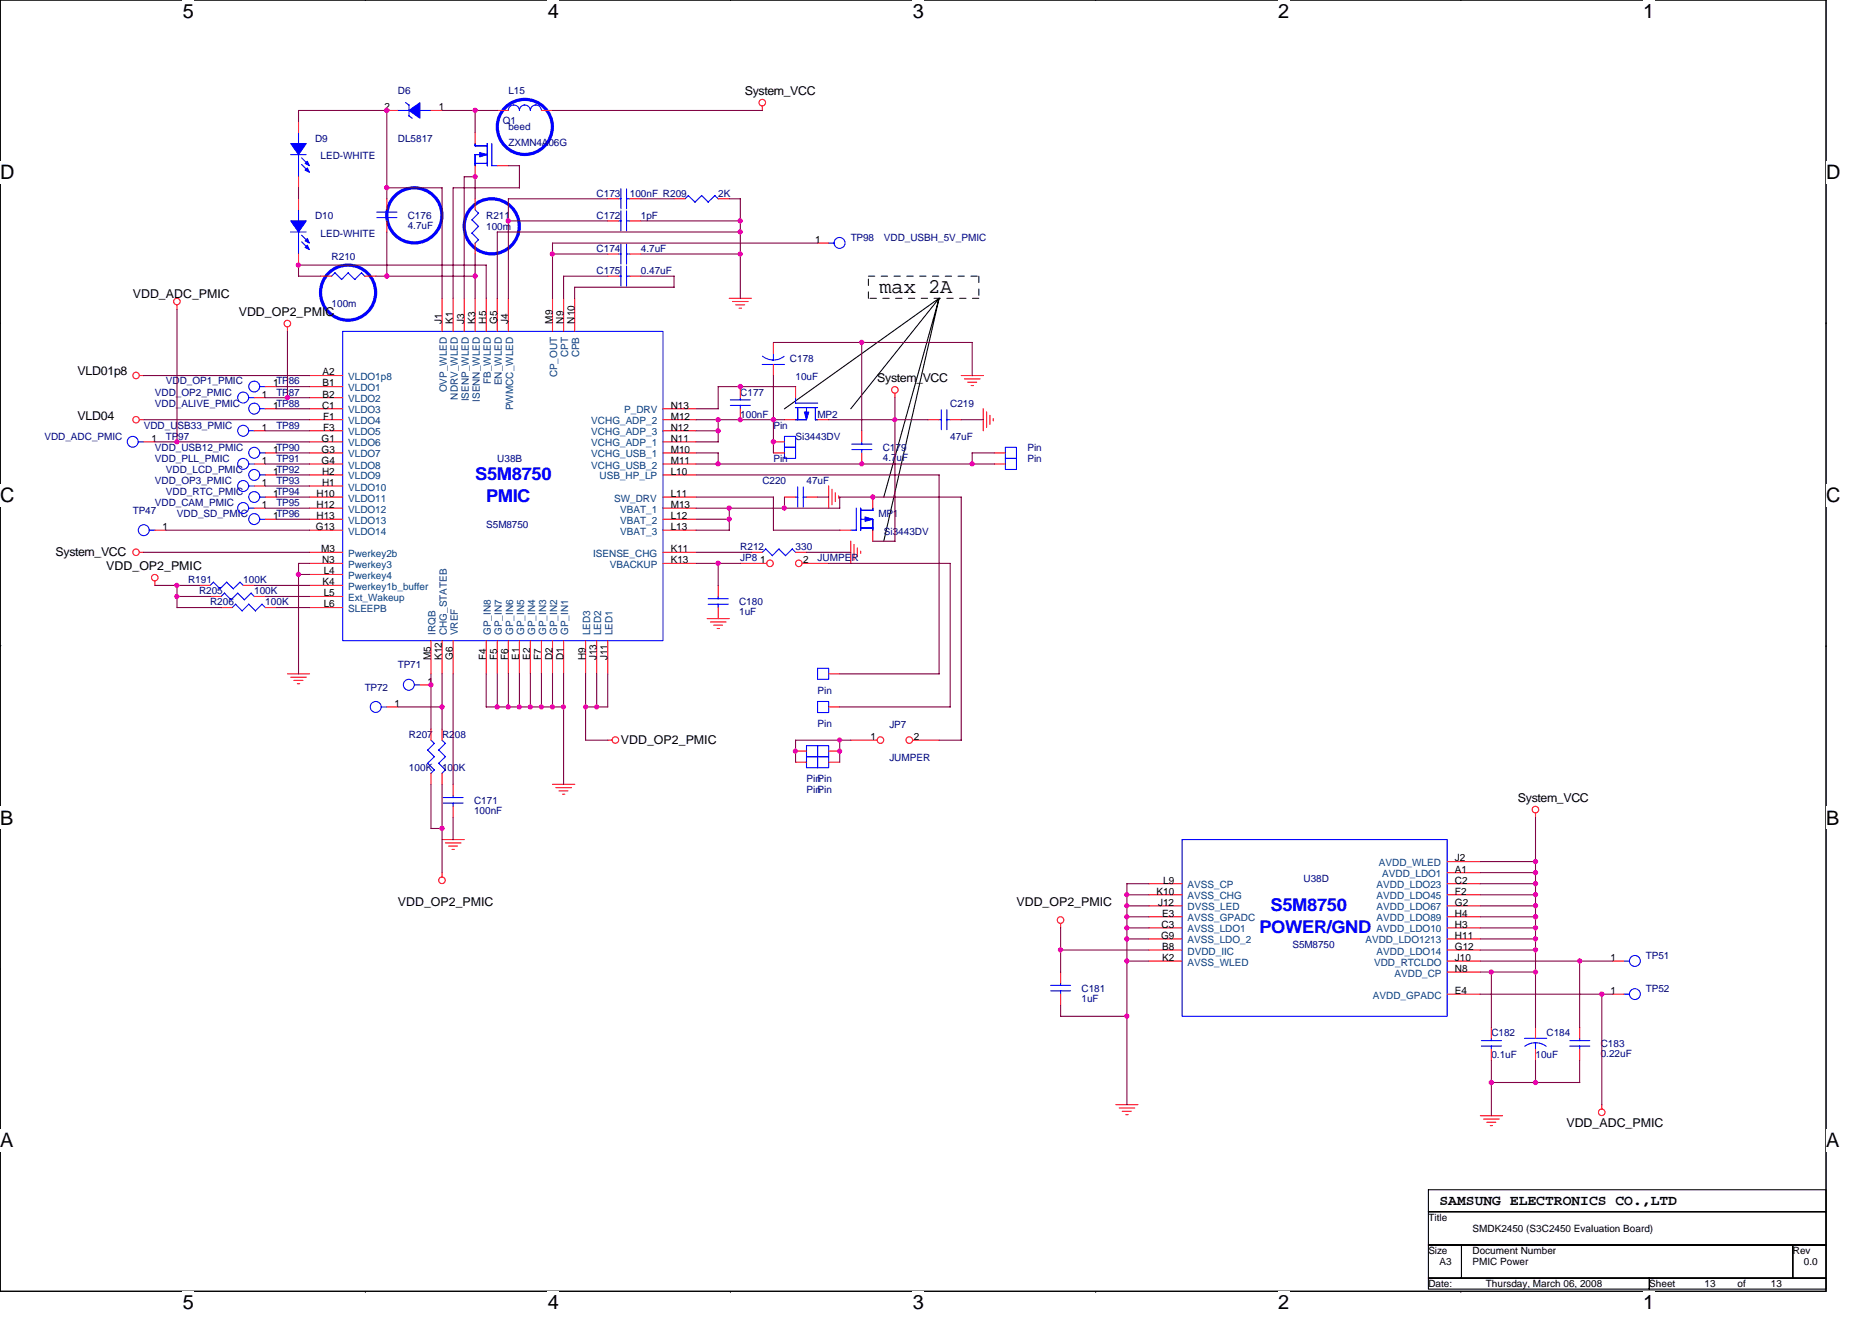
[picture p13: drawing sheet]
<svg xmlns="http://www.w3.org/2000/svg" width="297mm" height="210mm" viewBox="0 0 297 210" stroke-linecap="round" stroke-linejoin="round" font-family="sans-serif">
<defs><g id="words">
<text font-size="3.3" x="139.5" y="46.5">max 2A</text>
<g font-size="3.2">
<text x="29" y="2.8">5</text>
<text x="86.9" y="2.8">4</text>
<text x="144.9" y="2.8">3</text>
<text x="202.8" y="2.8">2</text>
<text x="260.7" y="2.8">1</text>
<text x="0" y="28.4">D</text>
<text x="289.7" y="28.4">D</text>
<text x="0" y="79.6">C</text>
<text x="289.7" y="79.6">C</text>
<text x="0" y="130.8">B</text>
<text x="289.7" y="130.8">B</text>
<text x="0" y="182.1">A</text>
<text x="289.7" y="182.1">A</text>
<text x="29" y="207.7">5</text>
<text x="86.9" y="207.7">4</text>
<text x="144.9" y="207.7">3</text>
<text x="202.8" y="207.7">2</text>
<text x="260.7" y="207.7">1</text>
</g>
<g font-size="2.8" fill="#00f">
<text x="75.4" y="76.2">S5M8750</text>
<text x="77.1" y="79.7">PMIC</text>
<text x="199.8" y="148">POWER/GND</text>
<text x="201.6" y="144.5">S5M8750</text>
</g>
<text font-size="2.3" x="228.4" y="191.2">SAMSUNG ELECTRONICS CO.,LTD</text>
<g font-size="1.9">
<text x="118.2" y="15">System_VCC</text>
<text x="21.1" y="47.3">VDD_ADC_PMIC</text>
<text x="37.9" y="50.1">VDD_OP2_PMIC</text>
<text x="12.3" y="59.5">VLD01p8</text>
<text x="139.2" y="60.6">System_VCC</text>
<text x="12.3" y="66.6">VLD04</text>
<text x="8.8" y="88.3">System_VCC</text>
<text x="16.9" y="90.4">VDD_OP2_PMIC</text>
<text x="98.5" y="118.1">VDD_OP2_PMIC</text>
<text x="240.9" y="127.2">System_VCC</text>
<text x="63.1" y="143.7">VDD_OP2_PMIC</text>
<text x="161.3" y="143.7">VDD_OP2_PMIC</text>
<text x="248.6" y="178.7">VDD_ADC_PMIC</text>
</g>
<g font-size="1.6">
<text x="61" y="17.5">2</text>
<text x="69.6" y="17.5">1</text>
<text x="129.4" y="38.5">1</text>
<text x="70.1" y="51.4" transform="rotate(-90 70.1 51.4)">J1</text>
<text x="71.9" y="51.4" transform="rotate(-90 71.9 51.4)">K1</text>
<text x="73.6" y="51.4" transform="rotate(-90 73.6 51.4)">J3</text>
<text x="75.4" y="51.4" transform="rotate(-90 75.4 51.4)">K3</text>
<text x="77.1" y="51.4" transform="rotate(-90 77.1 51.4)">H5</text>
<text x="78.9" y="51.4" transform="rotate(-90 78.9 51.4)">G5</text>
<text x="80.6" y="51.4" transform="rotate(-90 80.6 51.4)">J4</text>
<text x="87.6" y="51.4" transform="rotate(-90 87.6 51.4)">M9</text>
<text x="89.4" y="51.4" transform="rotate(-90 89.4 51.4)">N9</text>
<text x="91.2" y="51.4" transform="rotate(-90 91.2 51.4)">N10</text>
<text x="51.2" y="59.6">A2</text>
<text x="41.6" y="63.1">1</text>
<text x="43.3" y="61.3">1TP86</text>
<text x="43.3" y="64.8">1TP88</text>
<text x="51.1" y="64.8">C1</text>
<text x="51.2" y="61.3">B1</text>
<text x="51.2" y="63.1">B2</text>
<text x="106.4" y="64.8">N13</text>
<text x="24" y="70.1">1</text>
<text x="41.6" y="68.3">1</text>
<text x="43.3" y="71.8">1TP90</text>
<text x="51" y="70.1">G1</text>
<text x="51" y="71.8">G3</text>
<text x="51.3" y="66.6">F1</text>
<text x="51.3" y="68.3">F3</text>
<text x="106.4" y="70.1">N11</text>
<text x="106.4" y="66.6">M12</text>
<text x="106.4" y="68.3">N12</text>
<text x="106.4" y="71.8">M10</text>
<text x="41.6" y="73.6">1</text>
<text x="41.6" y="77.1">1</text>
<text x="43.3" y="75.3">1TP92</text>
<text x="51" y="73.6">G4</text>
<text x="51.1" y="75.3">H2</text>
<text x="51.1" y="77.1">H1</text>
<text x="106.4" y="73.6">M11</text>
<text x="106.4" y="75.3">L10</text>
<text x="41.6" y="80.6">1</text>
<text x="43.3" y="82.4">1TP96</text>
<text x="43.3" y="78.8">1TP94</text>
<text x="50.2" y="78.8">H10</text>
<text x="50.2" y="80.6">H12</text>
<text x="50.2" y="82.4">H13</text>
<text x="106.4" y="82.4">L12</text>
<text x="106.4" y="80.6">M13</text>
<text x="106.4" y="78.8">L11</text>
<text x="25.8" y="84.1">1</text>
<text x="50.1" y="84.1">G13</text>
<text x="51" y="87.6">M3</text>
<text x="51.1" y="89.4">N3</text>
<text x="106.4" y="84.1">L13</text>
<text x="106.4" y="87.6">K11</text>
<text x="106.4" y="89.4">K13</text>
<text x="120.6" y="89.4">1</text>
<text x="127.5" y="89.4">2</text>
<text x="51.2" y="92.9">K4</text>
<text x="51.4" y="91.1">L4</text>
<text x="51.4" y="94.6">L5</text>
<text x="51.4" y="96.4">L6</text>
<text x="68.4" y="104.7" transform="rotate(-90 68.4 104.7)">M5</text>
<text x="70.1" y="104.7" transform="rotate(-90 70.1 104.7)">K12</text>
<text x="71.9" y="104.7" transform="rotate(-90 71.9 104.7)">G6</text>
<text x="77.1" y="104.7" transform="rotate(-90 77.1 104.7)">F4</text>
<text x="78.9" y="104.7" transform="rotate(-90 78.9 104.7)">F5</text>
<text x="80.6" y="104.7" transform="rotate(-90 80.6 104.7)">F6</text>
<text x="82.4" y="104.7" transform="rotate(-90 82.4 104.7)">E1</text>
<text x="84.1" y="104.7" transform="rotate(-90 84.1 104.7)">E2</text>
<text x="85.9" y="104.7" transform="rotate(-90 85.9 104.7)">F7</text>
<text x="87.6" y="104.7" transform="rotate(-90 87.6 104.7)">D2</text>
<text x="89.4" y="104.7" transform="rotate(-90 89.4 104.7)">D1</text>
<text x="92.9" y="104.7" transform="rotate(-90 92.9 104.7)">H9</text>
<text x="94.7" y="104.7" transform="rotate(-90 94.7 104.7)">J13</text>
<text x="96.4" y="104.7" transform="rotate(-90 96.4 104.7)">J11</text>
<text x="62.6" y="112.1">1</text>
<text x="67.9" y="108.6">1</text>
<text x="138.1" y="117.4">1</text>
<text x="145" y="117.4">2</text>
<text x="230.9" y="136.7">J2</text>
<text x="183.5" y="141.9">K10</text>
<text x="183.8" y="143.7">J12</text>
<text x="184.6" y="140.2">L9</text>
<text x="230.9" y="138.4">A1</text>
<text x="230.9" y="140.2">C2</text>
<text x="230.9" y="141.9">F2</text>
<text x="230.9" y="143.7">G2</text>
<text x="184.2" y="148.9">G9</text>
<text x="184.3" y="147.2">C3</text>
<text x="184.4" y="145.4">E3</text>
<text x="230.9" y="145.4">H4</text>
<text x="230.9" y="147.2">H3</text>
<text x="230.9" y="148.9">H11</text>
<text x="184.4" y="150.7">B8</text>
<text x="184.4" y="152.5">K2</text>
<text x="230.9" y="154.2">N8</text>
<text x="230.9" y="150.7">G12</text>
<text x="230.9" y="152.5">J10</text>
<text x="255.6" y="152.5">1</text>
<text x="230.9" y="157.7">E4</text>
<text x="255.6" y="157.7">1</text>
<text x="226.6" y="193.7">Title</text>
<text x="233.7" y="195.4">SMDK2450 (S3C2450 Evaluation Board)</text>
<text x="226.6" y="198.9">Size</text>
<text x="228.4" y="200.7">A3</text>
<text x="233.7" y="198.9">Document Number</text>
<text x="233.7" y="200.7">PMIC Power</text>
<text x="284.5" y="198.9">Rev</text>
<text x="286.2" y="200.7">0.0</text>
<text x="226.6" y="204.2">Date:</text>
<text x="235.8" y="204.2">Thursday, March 06, 2008</text>
<text x="261.7" y="204.2">Sheet</text>
<text x="270.5" y="204.2">13</text>
<text x="275.7" y="204.2">of</text>
<text x="281" y="204.2">13</text>
</g>
<g font-size="1.6" fill="#000080">
<text x="63.1" y="14.9">D6</text>
<text x="80.7" y="14.9">L15</text>
<text x="50" y="22.5">D9</text>
<text x="63.1" y="22.5">DL5817</text>
<text x="79.8" y="19.6">Q1</text>
<text x="80.7" y="23.2">ZXMN4A06G</text>
<text x="80.7" y="20.7">beed</text>
<text x="50.9" y="25.3">LED-WHITE</text>
<text x="50" y="34.7">D10</text>
<text x="64.7" y="34.7">C176</text>
<text x="77.1" y="34.7">R211</text>
<text x="94.7" y="34.7">C172</text>
<text x="94.7" y="31.2">C173</text>
<text x="99.9" y="31.2">100nF R209</text>
<text x="101.7" y="34.7">1pF</text>
<text x="114" y="31.2">2K</text>
<text x="50.9" y="37.5">LED-WHITE</text>
<text x="52.6" y="41.2">R210</text>
<text x="64.7" y="36.3">4.7uF</text>
<text x="77.1" y="36.5">100m</text>
<text x="94.7" y="40">C174</text>
<text x="101.7" y="40">4.7uF</text>
<text x="135" y="38.2">TP98</text>
<text x="140.2" y="38.2">VDD_USBH_5V_PMIC</text>
<text x="94.7" y="43.5">C175</text>
<text x="101.7" y="43.5">0.47uF</text>
<text x="52.6" y="48.7">100m</text>
<text x="125.3" y="57.5">C178</text>
<text x="24.6" y="62.8">VDD_OP2_PMIC</text>
<text x="24.6" y="64.5">VDD_ALIVE_PMIC</text>
<text x="26.3" y="61">VDD_OP1_PMIC</text>
<text x="43.9" y="62.8">TP87</text>
<text x="117.5" y="62.8">C177</text>
<text x="126.2" y="60.3">10uF</text>
<text x="150.8" y="64.5">C219</text>
<text x="7" y="69.8">VDD_ADC_PMIC</text>
<text x="22.8" y="68">VDD_USB33_PMIC</text>
<text x="24.6" y="71.5">VDD_USB12_PMIC</text>
<text x="26.3" y="69.8">TP97</text>
<text x="43.9" y="68">TP89</text>
<text x="117.5" y="66.3">100nF</text>
<text x="122.7" y="68">Pin</text>
<text x="126.2" y="69.8">Si3443DV</text>
<text x="129.7" y="66.3">MP2</text>
<text x="140.1" y="71.5">C179</text>
<text x="150.8" y="69.8">47uF</text>
<text x="163" y="71.5">Pin</text>
<text x="24.6" y="73.3">VDD_PLL_PMIC</text>
<text x="24.6" y="76.8">VDD_OP3_PMIC</text>
<text x="26.3" y="75">VDD_LCD_PMIC</text>
<text x="43.9" y="73.3">TP91</text>
<text x="43.9" y="76.8">TP93</text>
<text x="78.9" y="73.3">U38B</text>
<text x="121" y="76.8">C220</text>
<text x="122.7" y="73.3">Pin</text>
<text x="128" y="76.8">47uF</text>
<text x="140.1" y="73.1">4.7uF</text>
<text x="163" y="73.3">Pin</text>
<text x="21.1" y="81.5">TP47</text>
<text x="24.6" y="80.3">VDD_CAM_PMIC</text>
<text x="26.3" y="78.5">VDD_RTC_PMIC</text>
<text x="28.1" y="82">VDD_SD_PMIC</text>
<text x="43.9" y="80.3">TP95</text>
<text x="77.1" y="83.8">S5M8750</text>
<text x="139.4" y="82">MP1</text>
<text x="117.5" y="89">JP8</text>
<text x="117.5" y="87.3">R212</text>
<text x="126.2" y="87.3">330</text>
<text x="129.7" y="89">JUMPER</text>
<text x="140.2" y="84.8">Si3443DV</text>
<text x="29.8" y="92.6">R191</text>
<text x="31.6" y="94.3">R205</text>
<text x="38.6" y="92.6">100K</text>
<text x="40.3" y="94.3">100K</text>
<text x="33.3" y="96.1">R206</text>
<text x="42.1" y="96.1">100K</text>
<text x="117.3" y="96.1">C180</text>
<text x="117.3" y="97.6">1uF</text>
<text x="63.1" y="106">TP71</text>
<text x="57.9" y="109.6">TP72</text>
<text x="129.7" y="110.1">Pin</text>
<text x="64.9" y="117.1">R207</text>
<text x="70.1" y="117.1">R208</text>
<text x="129.7" y="115.3">Pin</text>
<text x="141.1" y="115.5">JP7</text>
<text x="64.9" y="122.3">100K</text>
<text x="70.1" y="122.3">100K</text>
<text x="128" y="124.1">PinPin</text>
<text x="128" y="125.9">PinPin</text>
<text x="141.1" y="120.8">JUMPER</text>
<text x="75.2" y="127.6">C171</text>
<text x="75.2" y="129.2">100nF</text>
<text x="206.8" y="139.9">U38D</text>
<text x="205.1" y="150.4">S5M8750</text>
<text x="261.2" y="152.1">TP51</text>
<text x="171.6" y="157.4">C181</text>
<text x="171.6" y="159">1uF</text>
<text x="261.2" y="157.4">TP52</text>
<text x="236.6" y="164.4">C182</text>
<text x="236.6" y="167.9">0.1uF</text>
<text x="243.6" y="167.9">10uF</text>
<text x="245.4" y="164.4">C184</text>
<text x="254" y="166.2">C183</text>
<text x="254" y="167.7">0.22uF</text>
</g>
<g font-size="1.6" fill="#004080">
<text x="88.4" y="59.9" transform="rotate(-90 88.4 59.9)">CP_OUT</text>
<text x="90.2" y="56.6" transform="rotate(-90 90.2 56.6)">CPT</text>
<text x="91.9" y="56.7" transform="rotate(-90 91.9 56.7)">CPB</text>
<text x="55.2" y="60.3">VLDO1p8</text>
<text x="55.2" y="62.1">VLDO1</text>
<text x="55.2" y="63.8">VLDO2</text>
<text x="55.2" y="65.6">VLDO3</text>
<text x="70.9" y="62.3" transform="rotate(-90 70.9 62.3)">OVP_WLED</text>
<text x="72.6" y="63.4" transform="rotate(-90 72.6 63.4)">NDRV_WLED</text>
<text x="74.4" y="63.7" transform="rotate(-90 74.4 63.7)">ISENP_WLED</text>
<text x="76.1" y="63.8" transform="rotate(-90 76.1 63.8)">ISENN_WLED</text>
<text x="77.9" y="61" transform="rotate(-90 77.9 61)">FB_WLED</text>
<text x="79.6" y="61.1" transform="rotate(-90 79.6 61.1)">EN_WLED</text>
<text x="81.4" y="65.1" transform="rotate(-90 81.4 65.1)">PWMCC_WLED</text>
<text x="99" y="65.6">P_DRV</text>
<text x="55.2" y="67.3">VLDO4</text>
<text x="55.2" y="69.1">VLDO5</text>
<text x="55.2" y="70.8">VLDO6</text>
<text x="93.8" y="70.8">VCHG_ADP_1</text>
<text x="93.8" y="67.3">VCHG_ADP_2</text>
<text x="93.8" y="69.1">VCHG_ADP_3</text>
<text x="55.2" y="72.6">VLDO7</text>
<text x="55.2" y="74.3">VLDO8</text>
<text x="55.2" y="76.1">VLDO9</text>
<text x="55.2" y="77.8">VLDO10</text>
<text x="93.8" y="72.6">VCHG_USB_1</text>
<text x="93.8" y="74.3">VCHG_USB_2</text>
<text x="95.1" y="76.1">USB_HP_LP</text>
<text x="55.2" y="79.6">VLDO11</text>
<text x="55.2" y="81.3">VLDO12</text>
<text x="55.2" y="83.1">VLDO13</text>
<text x="97.4" y="79.6">SW_DRV</text>
<text x="98.4" y="83.1">VBAT_2</text>
<text x="98.4" y="81.3">VBAT_1</text>
<text x="55.2" y="84.8">VLDO14</text>
<text x="55.2" y="88.3">Pwerkey2b</text>
<text x="94.1" y="88.3">ISENSE_CHG</text>
<text x="98.4" y="84.8">VBAT_3</text>
<text x="55.2" y="90.1">Pwerkey3</text>
<text x="55.2" y="91.9">Pwerkey4</text>
<text x="55.2" y="93.6">Pwerkey1b_buffer</text>
<text x="55.2" y="95.4">Ext_Wakeup</text>
<text x="96.7" y="90.1">VBACKUP</text>
<text x="55.2" y="97.1">SLEEPB</text>
<text x="69.1" y="100.8" transform="rotate(-90 69.1 100.8)">IRQB</text>
<text x="70.9" y="100.8" transform="rotate(-90 70.9 100.8)">CHG_STATEB</text>
<text x="72.6" y="100.8" transform="rotate(-90 72.6 100.8)">VREF</text>
<text x="77.9" y="100.8" transform="rotate(-90 77.9 100.8)">GP_IN8</text>
<text x="79.6" y="100.8" transform="rotate(-90 79.6 100.8)">GP_IN7</text>
<text x="81.4" y="100.8" transform="rotate(-90 81.4 100.8)">GP_IN6</text>
<text x="83.2" y="100.8" transform="rotate(-90 83.2 100.8)">GP_IN5</text>
<text x="84.9" y="100.8" transform="rotate(-90 84.9 100.8)">GP_IN4</text>
<text x="86.7" y="100.8" transform="rotate(-90 86.7 100.8)">GP_IN3</text>
<text x="88.4" y="100.8" transform="rotate(-90 88.4 100.8)">GP_IN2</text>
<text x="90.2" y="100.8" transform="rotate(-90 90.2 100.8)">GP_IN1</text>
<text x="93.7" y="100.8" transform="rotate(-90 93.7 100.8)">LED3</text>
<text x="95.4" y="100.8" transform="rotate(-90 95.4 100.8)">LED2</text>
<text x="97.2" y="100.8" transform="rotate(-90 97.2 100.8)">LED1</text>
<text x="218.8" y="137.4">AVDD_WLED</text>
<text x="188.4" y="140.9">AVSS_CP</text>
<text x="188.4" y="142.7">AVSS_CHG</text>
<text x="218.4" y="140.9">AVDD_LDO23</text>
<text x="218.4" y="142.7">AVDD_LDO45</text>
<text x="219.3" y="139.2">AVDD_LDO1</text>
<text x="188.4" y="147.9">AVSS_LDO1</text>
<text x="188.4" y="149.7">AVSS_LDO_2</text>
<text x="188.4" y="144.4">DVSS_LED</text>
<text x="188.4" y="146.2">AVSS_GPADC</text>
<text x="216.7" y="149.7">AVDD_LDO1213</text>
<text x="218.4" y="144.4">AVDD_LDO67</text>
<text x="218.4" y="146.2">AVDD_LDO89</text>
<text x="218.4" y="147.9">AVDD_LDO10</text>
<text x="188.4" y="151.4">DVDD_IIC</text>
<text x="188.4" y="153.2">AVSS_WLED</text>
<text x="218" y="153.2">VDD_RTCLDO</text>
<text x="218.4" y="151.4">AVDD_LDO14</text>
<text x="221.3" y="154.9">AVDD_CP</text>
<text x="217.8" y="158.5">AVDD_GPADC</text>
</g>
</g></defs>
<path d="M0 0h289.7v204.9h-289.7z" fill="none" stroke="#000" stroke-width=".17"/>
<g fill="#fff">
<path d="M29 0h1.8v3.5h-1.8z"/>
<path d="M29 204.9h1.8v3.5h-1.8z"/>
</g>
<path d="M58 0h.1M58 204.9h.1" fill="none" stroke="#000" stroke-width=".17"/>
<g fill="#fff">
<path d="M86.9 0h1.8v3.5h-1.8z"/>
<path d="M86.9 204.9h1.8v3.5h-1.8z"/>
</g>
<path d="M115.9 0h.1M115.9 204.9h.1" fill="none" stroke="#000" stroke-width=".17"/>
<g fill="#fff">
<path d="M144.9 0h1.7v3.5h-1.7z"/>
<path d="M144.9 204.9h1.7v3.5h-1.7z"/>
</g>
<path d="M173.9 0h.1M173.9 204.9h.1" fill="none" stroke="#000" stroke-width=".17"/>
<g fill="#fff">
<path d="M202.8 0h1.8v3.5h-1.8z"/>
<path d="M202.8 204.9h1.8v3.5h-1.8z"/>
</g>
<path d="M231.8 0h.1M231.8 204.9h.1" fill="none" stroke="#000" stroke-width=".17"/>
<g fill="#fff">
<path d="M260.7 0h1.8v3.5h-1.8z"/>
<path d="M260.7 204.9h1.8v3.5h-1.8z"/>
<path d="M0 25.6h2.3v3.5h-2.3z"/>
<path d="M289.7 25.6h2.3v3.5h-2.3z"/>
<path d="M0 76.8h2.3v3.5h-2.3z"/>
<path d="M289.7 76.8h2.3v3.5h-2.3z"/>
</g>
<path d="M0 51.2h.1M289.7 51.2h.1" fill="none" stroke="#000" stroke-width=".17"/>
<g fill="#fff">
<path d="M0 128h2.1v3.5h-2.1z"/>
<path d="M289.7 128h2.1v3.5h-2.1z"/>
</g>
<path d="M0 102.4h.1M289.7 102.4h.1" fill="none" stroke="#000" stroke-width=".17"/>
<path d="M0 102.4h.1" fill="none" stroke="#000" stroke-width=".16"/>
<g fill="#fff">
<path d="M0 179.2h2.2v3.6h-2.2z"/>
<path d="M289.7 179.2h2.2v3.6h-2.2z"/>
</g>
<path d="M149 47.3l-8.8 38.6M149 47.3l-8.8 31.6M149 47.3l-24.5 17.6M149 47.3l-14 17.6M0 153.6h.1M226.6 188.8h63.1v3.5h-63.1zM226.6 192.3h63.1v5.2h-63.1zM226.6 197.5h5.3v5.3h-5.3zM231.9 197.5h52.6v5.3h-52.6zM284.5 197.5h5.2v5.3h-5.2zM226.6 202.8h35.1v1.7h-35.1zM261.7 202.8h28v1.7h-28z" fill="none" stroke="#000" stroke-width=".17"/>
<path d="M137.8 43.8h17.5M137.8 47.3v-3.5M155.3 43.8v3.5M155.3 47.3h-17.5" fill="none" stroke="#000" stroke-width=".16" stroke-dasharray="1 1 1 1 1 1 1 1"/>
<g fill="none" stroke="#00f" stroke-width=".51">
<circle cx="65.7" cy="34.2" r="4.4"/>
<circle cx="78" cy="35.9" r="4.4"/>
<circle cx="83.3" cy="20.1" r="4.4"/>
<circle cx="55.2" cy="46.4" r="4.4"/>
</g>
<g fill="none" stroke="#f00" stroke-width=".17">
<path d="M47.4 19.3v1.7M61.4 17.5h1.7M68.4 17.5h1.7M78.9 17.5h1.8M85.9 17.5h1.8M121 16.8v.7M47.4 28v1.8M47.4 31.5v1.8M61.4 31.5v1.8M61.4 35.1v1.7M75.4 21v1.8M75.4 26.3v1.7"/>
<path d="M75.4 31.5v1.8M75.4 38.6v1.7M78.9 26.3h1.8M96.4 35.1h1.8M96.4 31.5h1.8M99.9 35.1h1.8M99.9 31.5h1.8M107 31.5h1.7M114 31.5h1.7M129.7 38.6h1.8M22.1 59.6h.7M28.1 48.4v.7"/>
<path d="M45.6 51.9v.7M47.4 40.3v1.8M49.1 59.6h5.3M50.9 43.8h1.7M57.9 43.8h1.7M70.1 47.3v5.3M71.9 47.3v5.3M73.7 47.3v5.3M75.4 47.3v5.3M77.1 47.3v5.3M78.9 47.3v5.3M80.7 47.3v5.3"/>
<path d="M87.7 47.3v5.3M89.4 47.3v5.3M91.2 47.3v5.3M96.4 43.8h1.8M96.4 40.3h1.8M99.9 43.8h1.8M99.9 40.3h1.8M115.7 47.3h3.5M116.2 47.8h2.5M116.7 48.4h1.5M117.3 48.9h.4M122.7 54.3v1.8"/>
<path d="M122.7 57.8v1.8M152.5 59.6h3.5M22.1 66.6h.7M22.8 70.1h1.8M40.3 73.6h1.8M40.3 63.1h1.8M40.3 68.3h1.8M40.3 77.1h1.8M42.1 71.9h1.8M42.1 61.3h1.8M42.1 64.9h1.8M42.1 75.4h1.8"/>
<path d="M42.1 78.9h1.8M49.1 66.6h5.3M49.1 70.1h5.3M49.1 71.9h5.3M49.1 73.6h5.3M49.1 61.3h5.3M49.1 63.1h5.3M49.1 64.9h5.3M49.1 68.3h5.3M49.1 75.4h5.3M49.1 77.1h5.3M49.1 78.9h5.3"/>
<path d="M105.2 66.6h5.2M105.2 70.1h5.2M105.2 71.9h5.2M105.2 73.6h5.2M105.2 64.9h5.2M105.2 68.3h5.2M105.2 75.4h5.2M105.2 78.9h5.2M117.5 61.3v1.8M117.5 64.9v1.7M122.7 70.1h1.8M122.7 71.9h1.8"/>
<path d="M124.5 66.6h1.7M124.5 78.9h1.7M126.2 61.3v1.8M128 78.9h1.7M129.7 66.6h1.8M131.5 77.1v3.5M132 77.6v2.5M132.5 78.2v1.4M133.1 78.7v.3M136.7 68.3v1.8M136.7 71.9v1.7M138.5 78.9v1.7"/>
<path d="M142 62.4v.7M147.3 66.6h1.7M150.8 66.6h1.7M153 60.1h2.5M153.5 60.6h1.5M154.1 61.2h.4M156 64.8v3.5M156.5 65.3v2.5M157.1 65.9v1.4M157.6 66.4v.4M157.8 71.9h1.7M157.8 73.6h1.7"/>
<path d="M22.1 87.6h.7M24.6 92.2v.7M24.6 84.1h1.7M31.6 92.9h1.7M33.3 94.6h1.8M35.1 96.4h1.7M38.6 92.9h1.7M40.3 94.6h1.8M40.3 80.6h1.8M42.1 82.4h1.8M42.1 96.4h1.8M49.1 87.6h5.3"/>
<path d="M49.1 82.4h5.3M49.1 94.6h5.3M49.1 96.4h5.3M49.1 84.1h5.3M49.1 80.6h5.3M49.1 89.4h5.3M49.1 91.1h5.3M49.1 92.9h5.3M105.2 87.6h5.2M105.2 82.4h5.2M105.2 84.1h5.2M105.2 80.6h5.2"/>
<path d="M105.2 89.4h5.2M112.2 98.1h3.5M112.7 98.7h2.5M113.2 99.2h1.5M113.8 99.7h.3M114 92.9v1.7M114 96.4v1.7M117.5 89.4h4.2M119.2 87.6h1.8M126.2 87.6h1.8M127.3 89.4h4.2M133.2 84.1h1.8"/>
<path d="M135 85.9v3.5M135.5 86.4v2.5M136 86.9v1.4M136.6 87.4v.4M138.5 84.1v1.8M45.6 106.9h3.5M46.1 107.4h2.5M46.6 107.9h1.5M47.2 108.5h.4M61.4 112.2h1.7M66.6 108.7h1.8M68.4 101.6v5.3"/>
<path d="M68.4 115.7v1.7M70.1 101.6v5.3M70.1 115.7v1.7M71.9 101.6v5.3M77.1 101.6v5.3M78.9 101.6v5.3M80.7 101.6v5.3M82.4 101.6v5.3M84.2 101.6v5.3M85.9 101.6v5.3M87.7 101.6v5.3M89.4 101.6v5.3"/>
<path d="M92.9 101.6v5.3M94.7 101.6v5.3M96.4 117.4h.7M96.4 101.6v5.3M126.2 119.2h1.8M131.5 106.9h1.7M131.5 119.2h1.7M131.5 112.2h1.7M135 117.4h4.2M144.8 117.4h4.2M68.4 122.7v1.7M70.1 133.2h3.6"/>
<path d="M70.1 122.7v1.7M70.1 138.4v.7M70.7 133.7h2.4M71.2 134.2h1.4M71.7 134.8h.4M71.9 124.4v1.8M71.9 127.9v1.8M87.7 124.4h3.5M88.2 125h2.5M88.7 125.5h1.4M89.3 126h.3M126.2 120.9h1.8"/>
<path d="M131.5 120.9h1.7M229.6 138.5h5.3M229.6 136.7h5.3M243.6 129v.7M168.3 146.5v.7M168.3 154.2v1.8M168.3 157.7v1.8M182.3 140.2h5.3M182.3 142h5.3M182.3 143.7h5.3M182.3 145.5h5.3M182.3 147.2h5.3"/>
<path d="M182.3 149h5.3M182.3 150.7h5.3M182.3 152.5h5.3M229.6 157.7h5.3M229.6 140.2h5.3M229.6 142h5.3M229.6 143.7h5.3M229.6 145.5h5.3M229.6 147.2h5.3M229.6 154.2h5.3M229.6 149h5.3M229.6 150.7h5.3"/>
<path d="M229.6 152.5h5.3M255.9 157.7h1.8M255.9 152.5h1.8M177.1 175.3h3.5M177.6 175.8h2.5M178.1 176.3h1.4M178.6 176.8h.4M234.9 177h3.5M235.4 177.5h2.5M235.9 178.1h1.4M236.5 178.6h.3M236.6 163v1.7"/>
<path d="M236.6 166.5v1.8M243.6 163v1.7M243.6 166.5v1.8M250.7 163v1.7M250.7 166.5v1.8M254.2 175.2v.8"/>
<circle cx="120.9" cy="16.3" r=".52"/>
<circle cx="21.6" cy="59.6" r=".52"/>
<circle cx="28.1" cy="47.8" r=".52"/>
<circle cx="45.6" cy="51.3" r=".52"/>
<circle cx="21.6" cy="66.6" r=".51"/>
<circle cx="142" cy="61.9" r=".52"/>
<circle cx="21.6" cy="87.6" r=".52"/>
<circle cx="24.6" cy="91.6" r=".52"/>
<circle cx="122.2" cy="89.4" r=".52"/>
<circle cx="126.7" cy="89.4" r=".52"/>
<circle cx="97.6" cy="117.4" r=".52"/>
<circle cx="139.7" cy="117.4" r=".52"/>
<circle cx="144.3" cy="117.4" r=".52"/>
<circle cx="70.1" cy="139.7" r=".52"/>
<circle cx="243.6" cy="128.4" r=".52"/>
<circle cx="168.3" cy="146" r=".52"/>
<circle cx="254.2" cy="176.5" r=".52"/>
</g>
<g fill="none" stroke="#00f" stroke-width=".17">
<path d="M63.1 17.5h1.8M64.3 16.3l.6 .4M64.9 18.4l.5 .4M64.9 16.6v1.8M66.6 17.5h1.8M80.7 17.5a.88 .88 0 0 1 .8-.8 .88 .88 0 0 1 .9 .8 .87 .87 0 0 1 .9-.8 .87 .87 0 0 1 .9 .8 .88 .88 0 0 1 .8-.8 .88 .88 0 0 1 .9 .8M46.1 24.5h2.5M46.1 36.8h2.5M47.4 21v1.8M47.4 24.5v3.6M47.4 33.3v1.8M47.4 36.8v3.5"/>
<path d="M47.9 25l1 1.1M47.9 26.1l1 1.1M47.9 37.3l1 1.1M47.9 38.4l1 1M59.8 34.5h3.2M59.8 33.7h3.2M61.4 33.3v.4M61.4 34.5v.6M74.9 34.9l1 1M74.9 37l1 1.1-.5 .5M75.4 24.5h1.9M75.4 25.9h1.9"/>
<path d="M75.4 33.3l.5 .5-1 1.1M75.4 22.8v.4M75.4 24.5v1.8M75.4 23.1h1.9M75.9 35.9l-1 1.1M77.3 22.8v3.5M78 22.8v3.5h.9M98.2 35.1h.3M98.2 31.5h.3M98.5 30v3.1M98.5 33.4v3.2M98.5 38.7v3.2"/>
<path d="M99.4 35.1h.5M99.4 31.5h.5M99.4 30v3.1M99.4 33.4v3.2M99.4 38.7v3.2M109.2 31l1.1 1.1M109.2 31l-.5 .5M110.3 32.1l1.1-1.1 1 1.1M113.4 31l.6 .6M113.5 31l-1.1 1.1M131.5 38.6h.9M52.6 43.8l.6-.5 1 1.1"/>
<path d="M54.2 44.3l1.1-1 1 1.1M54.4 52.6h50.8v49h-50.8zM57.9 43.8l-.5-.5-1.1 1M98.2 40.3h.3M98.2 43.8h.3M98.5 42.2v3.2M99.4 40.3h.5M99.4 43.8h.5M99.4 42.2v3.2M120.9 57.8h3.6M121 56.5l.6 .4 1.1 .2 .7-.1 1-.5M122.7 56.1v1"/>
<path d="M21.9 70.1h.9M39.5 63.1h.8M39.5 68.3h.8M39.5 73.6h.8M39.5 77.1h.8M41.2 61.3h.9M41.2 64.9h.9M41.2 71.9h.9M41.2 75.4h.9M41.2 78.9h.9M115.9 64.3h3.2M115.9 63.4h3.2"/>
<path d="M117.5 63.1v.4M117.5 64.3v.6M124.5 69.2h1.7v1.8h-1.7zM124.5 71h1.7v1.7h-1.7zM126.2 64.7h3.5M126.2 63.1v.9M126.2 64h3.5M126.2 78.9h.4M126.6 64.7v1.9M126.6 77.3v3.2M127.4 78.9h.6M127.5 77.3v3.2"/>
<path d="M128 64.6v2h-1.8M129.4 66.6h.3M129.4 64.6v2M135.2 71.3h3.1M135.2 70.5h3.1M136.7 70.1v.4M136.7 71.3v.6M149 66.6h.4M149.4 65v3.2M150.2 66.6h.6M150.2 65v3.2M159.5 71h1.8v1.7h-1.8z"/>
<path d="M159.5 72.7h1.8v1.8h-1.8zM23.7 84.1h.9M33.9 92.4l1 1M33.9 92.4l-.6 .5M35.1 94.6l.5-.5 1.1 1.1M36 92.4l1 1M36 92.4l-1.1 1M36.7 95.2l1-1.1 1.1 1.1M37.4 95.9l1 1M37.4 95.8l-.6 .6M38.1 92.4l.5 .5M38.1 92.4l-1.1 1"/>
<path d="M39.5 80.6h.8M39.5 95.9l1.1 1M39.5 95.8l-1.1 1.1M39.8 94.1l.6 .6M39.9 94.1l-1.1 1.1M41.2 82.4h.9M41.6 95.9l.5 .5M41.6 95.8l-1.1 1.1M112.4 95.9h3.2M112.4 95h3.2M114 94.6v.4M114 95.8v.6"/>
<path d="M121.5 87.1l1.1 1.1M121.5 87.1l-.5 .5M123.6 87.1l1.1 1.1M123.6 87.1l-1 1.1M125.7 87.1l.6 .6M125.7 87.1l-1.1 1.1M135 84.1h.9M135.9 80.6v3.5M136.5 82.4h2v1.7M136.5 81h2M136.6 80.6v3.5M136.6 83.8h1.9"/>
<path d="M138.5 80.6v.4M60.5 112.2h.9M65.7 108.7h.9M67.9 119l1 1.1M68.4 117.4l.5 .6M68.9 117.9l-1.1 1.1M69.6 119l1.1 1.1-1.1 1M70.1 117.4l.6 .6M70.7 117.9l-1.1 1.1M128 118.3h1.7v1.8h-1.7zM129.7 118.3h1.8v1.8h-1.8zM129.7 106h1.8v1.8h-1.8z"/>
<path d="M129.7 111.3h1.8v1.8h-1.8zM67.9 121.1l1 1.1M68.9 120.1l-1.1 1M68.9 122.2l-.5 .5M69.6 121.1l1.1 1.1M70.3 127.4h3.2M70.3 126.5h3.2M70.7 122.2l-.6 .5M71.9 126.2v.4M71.9 127.4v.5M128 120.1h1.7v1.7h-1.7zM129.7 120.1h1.8v1.7h-1.8z"/>
<path d="M187.6 133.2h42v28h-42zM166.7 157.2h3.2M166.7 156.3h3.2M168.3 156v.4M168.3 157.2v.5M257.7 157.7h.9M257.7 152.5h.9M235.1 166h3.1M235.1 165.1h3.1M236.6 164.7v.4M236.6 165.9v.6M241.9 164.7h3.5"/>
<path d="M241.9 166l1-.5 .7-.1 .8 .1 .9 .5M243.6 165.4v1.1M249.1 166h3.2M249.1 165.1h3.2M250.7 164.7v.4M250.7 165.9v.6"/>
<circle cx="133.2" cy="38.5" r=".87"/>
<circle cx="21.1" cy="70.1" r=".86"/>
<circle cx="38.6" cy="77.1" r=".87"/>
<circle cx="38.6" cy="68.3" r=".87"/>
<circle cx="38.6" cy="63.1" r=".87"/>
<circle cx="38.6" cy="73.6" r=".87"/>
<circle cx="40.3" cy="71.8" r=".87"/>
<circle cx="40.3" cy="64.8" r=".87"/>
<circle cx="40.3" cy="75.4" r=".87"/>
<circle cx="40.3" cy="78.9" r=".86"/>
<circle cx="40.3" cy="61.3" r=".86"/>
<circle cx="22.8" cy="84.1" r=".87"/>
<circle cx="38.6" cy="80.6" r=".87"/>
<circle cx="40.3" cy="82.4" r=".87"/>
<circle cx="59.6" cy="112.2" r=".87"/>
<circle cx="64.9" cy="108.6" r=".87"/>
<circle cx="259.4" cy="152.5" r=".87"/>
<circle cx="259.4" cy="157.7" r=".86"/>
</g>
<g fill="#00f" stroke="#00f" stroke-width=".17">
<path d="M127.6 65.4h.7l-.3 1.2z" fill-rule="evenodd"/>
<path d="M137.3 82l1.2 .4-1.2 .3z" fill-rule="evenodd"/>
<path d="M76.1 24.2l1.2 .3-1.2 .4z" fill-rule="evenodd"/>
<path d="M46.1 22.8h2.5l-1.2 1.7z" fill-rule="evenodd"/>
<path d="M48.4 27l.4-.4 .3 .7z" fill-rule="evenodd"/>
<path d="M48.4 25.9l.4-.3 .3 .7z" fill-rule="evenodd"/>
<path d="M64.9 17.5l1.7-1.2v2.5z" fill-rule="evenodd"/>
<path d="M46.1 35.1h2.5l-1.2 1.7z" fill-rule="evenodd"/>
<path d="M48.4 39.3l.4-.4 .3 .7z" fill-rule="evenodd"/>
<path d="M48.8 37.8l.3 .8-.7-.4z" fill-rule="evenodd"/>
</g>
<g fill="none" stroke="#800040" stroke-width=".17">
<path d="M61.4 17.5v14.1M61.4 17.5h-14v1.8M70.1 17.5h8.8M75.4 17.5v3.6M87.7 17.5h33.3M47.4 29.8v1.8M61.4 36.8v7M61.4 29.8h8.8M70.1 29.8v17.5M75.4 31.6v-3.6h-1.7v19.3M80.7 35.1h15.8M80.7 26.3h1.7v3.5"/>
<path d="M82.4 29.8h-10.5v17.5M96.5 31.5h-15.8v15.8M101.7 31.5h5.3M101.7 35.1h15.8M115.7 31.5h1.8M117.5 31.5v15.8M117.5 36.8h-38.6v10.5M129.7 38.6h-42v8.7M22.8 59.6h26.3M28.1 49.1v21M45.6 52.6v10.5M50.9 43.8h-3.5v-1.7h29.8l-.1 5.2"/>
<path d="M59.6 43.8h15.8M75.4 40.3v7M87.7 40.3h8.8M96.5 43.8h-7.1v3.5M101.7 43.8h5.3M101.7 40.3h15.8M107 43.8v1.8M107 45.6h-15.8v1.7M122.7 59.6v12.3M122.7 54.3h31.6v5.3M136.7 54.3v14.1M22.8 66.6h26.3"/>
<path d="M24.6 70.1h24.5M42.1 68.3h7M42.1 73.6h7M42.1 63.1h7M42.1 77.1h7M43.9 78.9h5.2M43.9 71.9h5.2M43.9 61.3h5.2M43.9 75.4h5.2M43.9 64.9h5.2M110.4 78.9h12.3v5.2M110.4 66.6h14.1"/>
<path d="M110.4 71.9h3.6v1.7M110.4 68.3h3.6M110.4 70.1h3.6M110.4 73.6h47.4M110.4 75.4h38.6M114 66.6v3.5M124.5 78.9v1.7M126.3 61.3h-12.3v3.6h-3.6M129.7 78.9h1.8M131.5 66.6h15.8M142 63.1v22.8h-3.5M149 75.4v31.5"/>
<path d="M152.5 66.6h3.5M154.2 71.9h3.6M154.3 71.9v1.7M22.8 87.6h26.3M24.6 92.9h7M26.3 84.1h22.8M28.1 92.9v3.5h7M28.1 94.6h5.3M40.3 92.9h8.8M42.1 80.6h7M42.1 94.6h7M43.9 82.4h5.2"/>
<path d="M43.9 96.4h5.2M47.4 91.1h1.7M49.1 89.4h-1.7v17.5M110.4 89.4h7.1M110.4 84.1h5.3M110.4 87.6h8.8M110.4 82.4h5.3M110.4 80.6h22.9M114 89.4v3.5M115.7 80.6v3.5M122.7 84.1h10.6M128 87.6h7"/>
<path d="M131.5 89.4h19.3v22.8M133.2 80.6v-1.7h19.3v38.6M63.1 112.2h7.1M68.4 106.9v8.8M70.1 106.9v8.8M71.9 106.9v17.6M77.1 112.2h12.3M77.1 106.9v5.3M78.9 106.9v5.3M80.7 106.9v5.3M82.4 106.9v5.3M84.2 106.9v5.3"/>
<path d="M85.9 106.9v5.3M87.7 106.9v5.3M89.4 106.9v17.6M92.9 117.4h3.6M92.9 112.2h3.6M92.9 106.9v10.6M94.7 106.9v5.3M96.4 106.9v5.3M133.2 112.2h17.6M133.2 106.9h15.8M133.2 117.4v3.5M135 117.4h-8.8v3.5"/>
<path d="M149 117.4h3.5M68.4 131.4h1.7M68.4 124.4v7.1M70.1 124.4v14.1M71.9 129.7v3.5M234.9 138.5h8.8M234.9 136.7h8.8M243.6 129.7v33.3M168.3 150.7h14M168.3 159.5v1.7h10.5M168.3 147.2v7M178.8 152.5h3.5"/>
<path d="M178.8 142h3.5M178.8 149h3.5M178.8 143.7h3.5M178.8 147.2h3.5M178.8 145.5h3.5M182.3 140.2h-3.5v35.1M234.9 142h8.8M234.9 140.2h8.8M234.9 157.7h21M234.9 152.5h21M234.9 149h8.8M234.9 154.2h8.8"/>
<path d="M234.9 143.7h8.8M234.9 147.2h8.8M234.9 150.7h8.8M234.9 145.5h8.8M236.6 154.2v8.8M250.7 152.5v10.5M254.2 157.7v17.6M236.6 168.3v8.7M243.6 168.3v3.5M250.7 168.3v3.5l-14.1-.1"/>
</g>
<g fill="#f0f" stroke="#f0f" stroke-width=".17">
<circle cx="236.6" cy="154.2" r=".35"/>
<circle cx="75.4" cy="43.8" r=".34"/>
<circle cx="178.8" cy="161.2" r=".34"/>
<circle cx="89.4" cy="112.2" r=".34"/>
<circle cx="138.5" cy="78.9" r=".34"/>
<circle cx="122.7" cy="70.1" r=".35"/>
<circle cx="243.6" cy="150.7" r=".34"/>
<circle cx="178.8" cy="141.9" r=".34"/>
<circle cx="178.8" cy="143.7" r=".34"/>
<circle cx="75.4" cy="28" r=".34"/>
<circle cx="80.6" cy="35" r=".34"/>
<circle cx="254.2" cy="157.7" r=".35"/>
<circle cx="250.7" cy="152.5" r=".34"/>
<circle cx="82.4" cy="112.2" r=".34"/>
<circle cx="115.7" cy="82.4" r=".34"/>
<circle cx="94.7" cy="112.2" r=".34"/>
<circle cx="122.7" cy="66.6" r=".35"/>
<circle cx="85.9" cy="112.2" r=".34"/>
<circle cx="114" cy="66.6" r=".35"/>
<circle cx="114" cy="68.3" r=".35"/>
<circle cx="178.8" cy="145.5" r=".34"/>
<circle cx="136.7" cy="54.3" r=".34"/>
<circle cx="47.3" cy="42.1" r=".34"/>
<circle cx="117.4" cy="61.3" r=".34"/>
<circle cx="243.6" cy="149" r=".34"/>
<circle cx="243.6" cy="145.5" r=".34"/>
<circle cx="154.3" cy="73.6" r=".34"/>
<circle cx="243.6" cy="143.7" r=".34"/>
<circle cx="243.6" cy="154.2" r=".34"/>
<circle cx="61.4" cy="17.5" r=".35"/>
<circle cx="61.4" cy="29.8" r=".35"/>
<circle cx="115.7" cy="80.6" r=".34"/>
<circle cx="124.5" cy="80.6" r=".34"/>
<circle cx="178.8" cy="147.2" r=".34"/>
<circle cx="178.8" cy="149" r=".34"/>
<circle cx="117.5" cy="66.6" r=".34"/>
<circle cx="243.6" cy="138.4" r=".34"/>
<circle cx="114" cy="89.4" r=".35"/>
<circle cx="243.6" cy="147.2" r=".34"/>
<circle cx="75.4" cy="17.5" r=".34"/>
<circle cx="142" cy="66.6" r=".34"/>
<circle cx="47.3" cy="91.1" r=".34"/>
<circle cx="236.6" cy="171.7" r=".35"/>
<circle cx="178.8" cy="152.5" r=".34"/>
<circle cx="117.5" cy="40.3" r=".34"/>
<circle cx="87.7" cy="112.2" r=".35"/>
<circle cx="80.6" cy="112.2" r=".34"/>
<circle cx="117.4" cy="35" r=".34"/>
<circle cx="117.5" cy="36.8" r=".34"/>
<circle cx="84.2" cy="112.2" r=".34"/>
<circle cx="243.6" cy="140.2" r=".34"/>
<circle cx="78.9" cy="112.2" r=".35"/>
<circle cx="243.6" cy="171.7" r=".34"/>
<circle cx="61.4" cy="43.8" r=".35"/>
<circle cx="243.6" cy="141.9" r=".34"/>
<circle cx="114" cy="73.6" r=".35"/>
<circle cx="136.7" cy="73.6" r=".34"/>
<circle cx="70.1" cy="131.4" r=".35"/>
<circle cx="133.2" cy="119.2" r=".34"/>
<circle cx="133.2" cy="117.4" r=".34"/>
<circle cx="126.2" cy="119.2" r=".34"/>
<circle cx="68.4" cy="108.6" r=".34"/>
<circle cx="70.1" cy="112.2" r=".35"/>
<circle cx="243.6" cy="136.7" r=".34"/>
<circle cx="168.3" cy="150.7" r=".34"/>
<circle cx="92.9" cy="112.2" r=".34"/>
<circle cx="28.1" cy="94.6" r=".34"/>
<circle cx="28.1" cy="92.9" r=".34"/>
<circle cx="45.6" cy="63.1" r=".34"/>
<circle cx="87.7" cy="40.3" r=".35"/>
<circle cx="28.1" cy="70.1" r=".34"/>
</g>
<use href="#words"/>
</svg>
